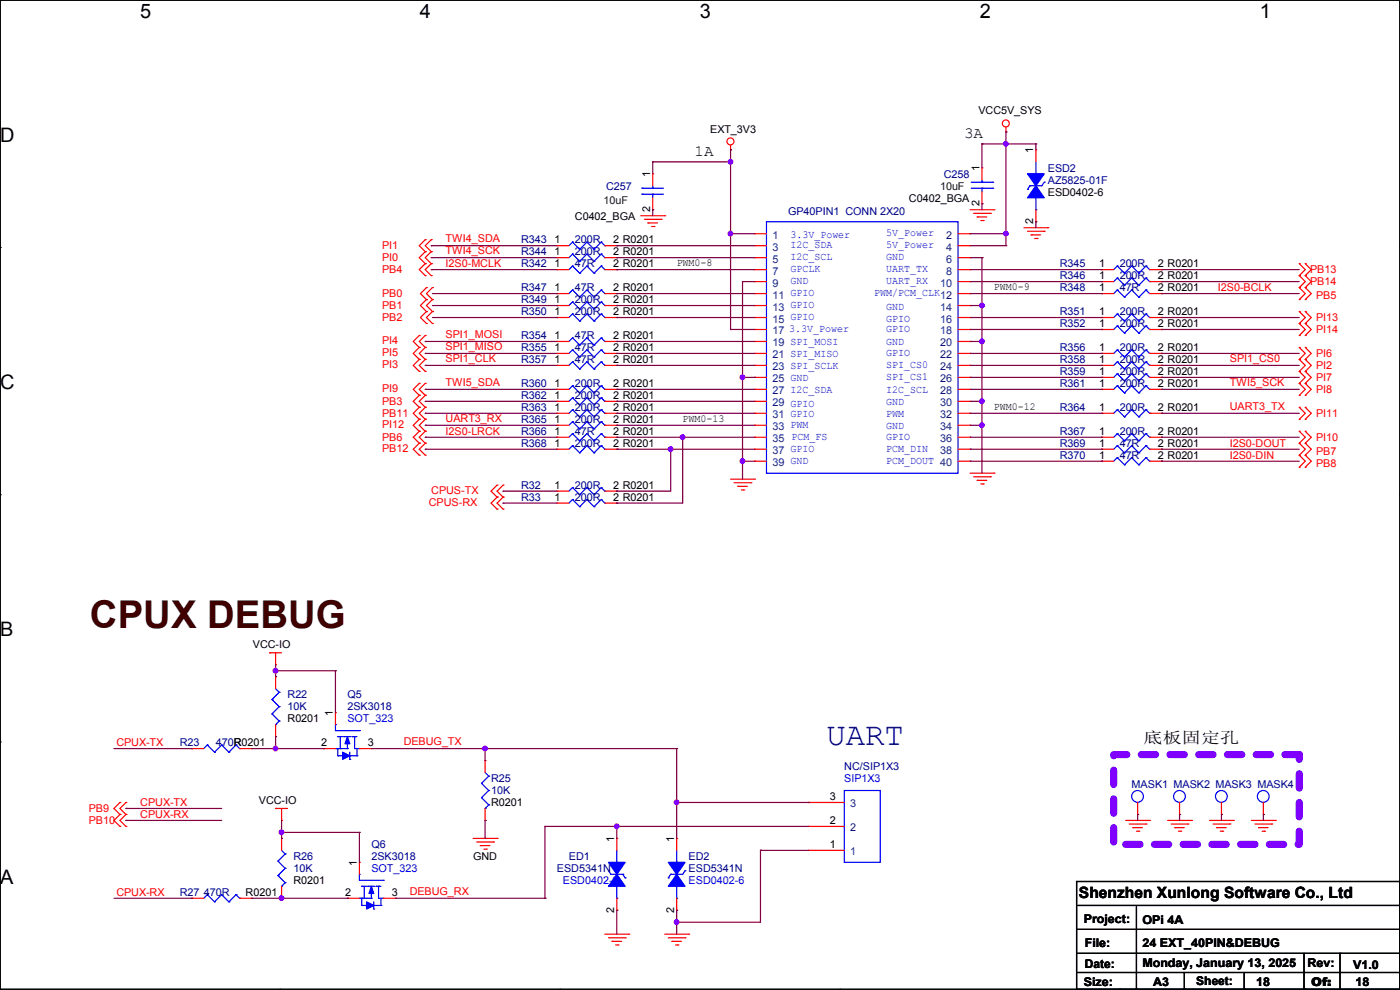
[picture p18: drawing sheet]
<svg xmlns="http://www.w3.org/2000/svg" width="297mm" height="210mm" viewBox="0 0 297 210" stroke-linecap="round" stroke-linejoin="round" font-family="sans-serif">
<defs><g id="words">
<text font-size="8.1" fill="#400000" x="19.1" y="133.3">CPUX DEBUG</text>
<text font-size="6.9" fill="#000080" x="175.3" y="157.9">UART</text>
<g font-size="4.2">
<text x="29.7" y="3.9">5</text>
<text x="89.1" y="3.9">4</text>
<text x="148.5" y="3.9">3</text>
<text x="207.9" y="3.9">2</text>
<text x="267.3" y="3.9">1</text>
<text x="0" y="30.1">D</text>
<text x="0" y="82.5">C</text>
<text x="0" y="135">B</text>
<text x="0" y="187.4">A</text>
<text x="297" y="187.4">A</text>
</g>
<g font-size="3.3">
<text x="204.5" y="29.3">3A</text>
<text x="147.4" y="33.1">1A</text>
<text x="242.6" y="157.6">底板固定孔</text>
<text x="228.9" y="190.6">Shenzhen Xunlong Software Co., Ltd</text>
</g>
<g font-size="2.5">
<text x="229.9" y="195.7">Project:</text>
<text x="242.4" y="196">OPi 4A</text>
<text x="230.2" y="200.8">File:</text>
<text x="242.4" y="200.8">24 EXT_40PIN&amp;DEBUG</text>
<text x="229.9" y="209.2">Size:</text>
<text x="230.2" y="205.4">Date:</text>
<text x="242.4" y="205.1">Monday, January 13, 2025</text>
<text x="244.6" y="209.2">A3</text>
<text x="253.8" y="208.9">Sheet:</text>
<text x="266.5" y="209.2">18</text>
<text x="277.4" y="205.1">Rev:</text>
<text x="278.2" y="209.1">Of:</text>
<text x="287.1" y="205.6">V1.0</text>
<text x="287.6" y="209.2">18</text>
</g>
<g font-size="2.3">
<text x="150.7" y="28.3">EXT_3V3</text>
<text x="207.6" y="24.2">VCC5V_SYS</text>
<text x="219.2" y="32.6" transform="rotate(-90 219.2 32.6)">1</text>
<text x="137.9" y="37.6" transform="rotate(-90 137.9 37.6)">1</text>
<text x="207.8" y="36.4" transform="rotate(-90 207.8 36.4)">1</text>
<text x="222.3" y="41.5">ESD0402-6</text>
<text x="122" y="46.6">C0402_BGA</text>
<text x="137.9" y="45" transform="rotate(-90 137.9 45)">2</text>
<text x="192.8" y="42.8">C0402_BGA</text>
<text x="207.8" y="43.7" transform="rotate(-90 207.8 43.7)">2</text>
<text x="219.2" y="47.5" transform="rotate(-90 219.2 47.5)">2</text>
<text x="117.6" y="51.6">1</text>
<text x="130.1" y="51.6">2 R0201</text>
<text x="117.6" y="54.1">1</text>
<text x="117.6" y="56.6">1</text>
<text x="130.1" y="54.1">2 R0201</text>
<text x="130.1" y="56.6">2 R0201</text>
<text x="143.6" y="56.5">PWM0-8</text>
<text x="233.2" y="59.2">1</text>
<text x="233.2" y="56.6">1</text>
<text x="245.7" y="59.2">2 R0201</text>
<text x="245.7" y="56.6">2 R0201</text>
<text x="117.6" y="61.7">1</text>
<text x="117.6" y="64.3">1</text>
<text x="130.1" y="61.7">2 R0201</text>
<text x="130.1" y="64.3">2 R0201</text>
<text x="210.9" y="61.6">PWM0-9</text>
<text x="233.2" y="61.7">1</text>
<text x="245.7" y="61.7">2 R0201</text>
<text x="117.6" y="71.9">1</text>
<text x="117.6" y="66.8">1</text>
<text x="130.1" y="71.9">2 R0201</text>
<text x="130.1" y="66.8">2 R0201</text>
<text x="233.2" y="69.3">1</text>
<text x="233.2" y="66.8">1</text>
<text x="245.7" y="69.3">2 R0201</text>
<text x="245.7" y="66.8">2 R0201</text>
<text x="117.6" y="74.4">1</text>
<text x="117.6" y="77">1</text>
<text x="130.1" y="74.4">2 R0201</text>
<text x="130.1" y="77">2 R0201</text>
<text x="233.2" y="77">1</text>
<text x="233.2" y="74.4">1</text>
<text x="245.7" y="77">2 R0201</text>
<text x="245.7" y="74.4">2 R0201</text>
<text x="117.6" y="82">1</text>
<text x="130.1" y="82">2 R0201</text>
<text x="233.2" y="79.5">1</text>
<text x="233.2" y="82">1</text>
<text x="245.7" y="79.5">2 R0201</text>
<text x="245.7" y="82">2 R0201</text>
<text x="117.6" y="84.6">1</text>
<text x="117.6" y="87.1">1</text>
<text x="117.6" y="89.7">1</text>
<text x="130.1" y="84.6">2 R0201</text>
<text x="130.1" y="87.1">2 R0201</text>
<text x="130.1" y="89.7">2 R0201</text>
<text x="144.8" y="89.5">PWM0-13</text>
<text x="210.9" y="87">PWM0-12</text>
<text x="233.2" y="87.1">1</text>
<text x="245.7" y="87.1">2 R0201</text>
<text x="117.6" y="94.7">1</text>
<text x="117.6" y="92.2">1</text>
<text x="130.1" y="94.7">2 R0201</text>
<text x="130.1" y="92.2">2 R0201</text>
<text x="233.2" y="94.7">1</text>
<text x="233.2" y="92.2">1</text>
<text x="245.7" y="94.7">2 R0201</text>
<text x="245.7" y="92.2">2 R0201</text>
<text x="233.2" y="97.3">1</text>
<text x="245.7" y="97.3">2 R0201</text>
<text x="117.6" y="103.6">1</text>
<text x="117.6" y="106.2">1</text>
<text x="130.1" y="103.6">2 R0201</text>
<text x="130.1" y="106.2">2 R0201</text>
<text x="53.6" y="137.5">VCC-IO</text>
<text x="61" y="153.2">R0201</text>
<text x="70.6" y="151.9" transform="rotate(-90 70.6 151.9)">1</text>
<text x="68.1" y="158.2">2</text>
<text x="78" y="158.2">3</text>
<text x="54.9" y="170.5">VCC-IO</text>
<text x="104.2" y="171">R0201</text>
<text x="176.1" y="169.7">3</text>
<text x="130.3" y="178.6" transform="rotate(-90 130.3 178.6)">1</text>
<text x="143" y="178.6" transform="rotate(-90 143 178.6)">1</text>
<text x="176.1" y="179.8">1</text>
<text x="176.1" y="174.8">2</text>
<text x="75.7" y="183.7" transform="rotate(-90 75.7 183.7)">1</text>
<text x="100.4" y="182.5">GND</text>
<text x="52.1" y="190.1">R0201</text>
<text x="62.3" y="187.5">R0201</text>
<text x="73.2" y="190">2</text>
<text x="83.1" y="190">3</text>
<text x="130.3" y="193.6" transform="rotate(-90 130.3 193.6)">2</text>
<text x="143" y="193.6" transform="rotate(-90 143 193.6)">2</text>
</g>
<g font-size="2.3" fill="#000080">
<text x="128.6" y="40.2">C257</text>
<text x="200.2" y="37.7">C258</text>
<text x="222.3" y="36.4">ESD2</text>
<text x="222.3" y="38.9">AZ5825-01F</text>
<text x="167.2" y="45.6">GP40PIN1 CONN 2X20</text>
<text x="110.5" y="51.6">R343</text>
<text x="122" y="51.6">200R</text>
<text x="110.5" y="54.2">R344</text>
<text x="110.5" y="56.7">R342</text>
<text x="122" y="54.2">200R</text>
<text x="122" y="56.7">47R</text>
<text x="224.8" y="59.3">R346</text>
<text x="224.8" y="56.7">R345</text>
<text x="237.5" y="59.3">200R</text>
<text x="237.5" y="56.7">200R</text>
<text x="110.5" y="61.8">R347</text>
<text x="110.5" y="64.3">R349</text>
<text x="122" y="61.8">47R</text>
<text x="122" y="64.3">200R</text>
<text x="224.8" y="61.8">R348</text>
<text x="237.5" y="61.8">47R</text>
<text x="110.5" y="72">R354</text>
<text x="110.5" y="66.9">R350</text>
<text x="122" y="72">47R</text>
<text x="122" y="66.9">200R</text>
<text x="224.8" y="69.4">R352</text>
<text x="224.8" y="66.9">R351</text>
<text x="237.5" y="69.4">200R</text>
<text x="237.5" y="66.9">200R</text>
<text x="110.5" y="74.5">R355</text>
<text x="110.5" y="77">R357</text>
<text x="122" y="74.5">47R</text>
<text x="122" y="77">47R</text>
<text x="224.8" y="77">R358</text>
<text x="224.8" y="74.5">R356</text>
<text x="237.5" y="77">200R</text>
<text x="237.5" y="74.5">200R</text>
<text x="110.5" y="82.1">R360</text>
<text x="122" y="82.1">200R</text>
<text x="224.8" y="79.6">R359</text>
<text x="224.8" y="82.1">R361</text>
<text x="237.5" y="79.6">200R</text>
<text x="237.5" y="82.1">200R</text>
<text x="110.5" y="84.7">R362</text>
<text x="110.5" y="87.2">R363</text>
<text x="110.5" y="89.7">R365</text>
<text x="122" y="84.7">200R</text>
<text x="122" y="87.2">200R</text>
<text x="122" y="89.7">200R</text>
<text x="224.8" y="87.2">R364</text>
<text x="237.5" y="87.2">200R</text>
<text x="110.5" y="94.8">R368</text>
<text x="110.5" y="92.3">R366</text>
<text x="122" y="94.8">200R</text>
<text x="122" y="92.3">47R</text>
<text x="224.8" y="94.8">R369</text>
<text x="224.8" y="92.3">R367</text>
<text x="237.5" y="94.8">47R</text>
<text x="237.5" y="92.3">200R</text>
<text x="224.8" y="97.4">R370</text>
<text x="237.5" y="97.4">47R</text>
<text x="110.5" y="103.7">R32</text>
<text x="110.5" y="106.3">R33</text>
<text x="122" y="103.7">200R</text>
<text x="122" y="106.3">200R</text>
<text x="61" y="148.2">R22</text>
<text x="73.7" y="148.2">Q5</text>
<text x="61" y="150.7">10K</text>
<text x="73.7" y="150.7">2SK3018</text>
<text x="38.1" y="158.3">R23</text>
<text x="45.8" y="158.3">470R0201</text>
<text x="104.2" y="165.9">R25</text>
<text x="179.1" y="163.4">NC/SIP1X3</text>
<text x="240.1" y="167.2">MASK1 MASK2 MASK3 MASK4</text>
<text x="104.2" y="168.5">10K</text>
<text x="78.8" y="179.9">Q6</text>
<text x="62.3" y="182.5">R26</text>
<text x="62.3" y="185">10K</text>
<text x="78.8" y="182.5">2SK3018</text>
<text x="118.2" y="185">ESD5341N</text>
<text x="120.7" y="182.5">ED1</text>
<text x="146.1" y="182.5">ED2</text>
<text x="146.1" y="185">ESD5341N</text>
<text x="38.1" y="190.1">R27</text>
<text x="43.2" y="190.1">470R</text>
</g>
<g font-size="2.3" fill="#004000">
<text x="199.4" y="40.2">10uF</text>
<text x="128.1" y="43.3">10uF</text>
</g>
<g font-size="2.3" fill="#f00">
<text x="81.1" y="52.9">PI1</text>
<text x="94.5" y="51.4">TWI4_SDA</text>
<text x="94.5" y="53.9">TWI4_SCK</text>
<text x="81.1" y="58">PB4</text>
<text x="81.1" y="55.5">PI0</text>
<text x="94.5" y="56.7">I2S0-MCLK</text>
<text x="277.9" y="58">PB13</text>
<text x="81.1" y="63.1">PB0</text>
<text x="81.1" y="65.6">PB1</text>
<text x="258.4" y="61.8">I2S0-BCLK</text>
<text x="277.9" y="60.5">PB14</text>
<text x="279.2" y="63.3">PB5</text>
<text x="81.1" y="68.2">PB2</text>
<text x="94.5" y="71.7">SPI1_MOSI</text>
<text x="279.2" y="68.2">PI13</text>
<text x="279.2" y="70.7">PI14</text>
<text x="81.1" y="73">PI4</text>
<text x="81.1" y="75.5">PI5</text>
<text x="94.5" y="74.3">SPI1_MISO</text>
<text x="94.5" y="76.8">SPI1_CLK</text>
<text x="260.9" y="76.8">SPI1_CS0</text>
<text x="279.2" y="75.8">PI6</text>
<text x="81.1" y="78.1">PI3</text>
<text x="81.1" y="83.1">PI9</text>
<text x="94.5" y="81.9">TWI5_SDA</text>
<text x="260.9" y="81.9">TWI5_SCK</text>
<text x="279.2" y="80.9">PI7</text>
<text x="279.2" y="83.4">PI8</text>
<text x="279.2" y="78.3">PI2</text>
<text x="81.1" y="88.5">PB11</text>
<text x="81.1" y="85.9">PB3</text>
<text x="94.5" y="89.5">UART3_RX</text>
<text x="260.9" y="87">UART3_TX</text>
<text x="279.2" y="88.5">PI11</text>
<text x="81.1" y="95.8">PB12</text>
<text x="81.1" y="90.8">PI12</text>
<text x="81.1" y="93.6">PB6</text>
<text x="94.5" y="92.2">I2S0-LRCK</text>
<text x="260.9" y="94.8">I2S0-DOUT</text>
<text x="279.2" y="93.6">PI10</text>
<text x="260.9" y="97.3">I2S0-DIN</text>
<text x="279.2" y="96.6">PB7</text>
<text x="279.2" y="99.1">PB8</text>
<text x="91" y="107.3">CPUS-RX</text>
<text x="91.5" y="104.7">CPUS-TX</text>
<text x="24.7" y="158.3">CPUX-TX</text>
<text x="85.6" y="158.1">DEBUG_TX</text>
<text x="18.8" y="172.3">PB9</text>
<text x="29.8" y="173.5">CPUX-RX</text>
<text x="29.8" y="171">CPUX-TX</text>
<text x="18.8" y="174.8">PB10</text>
<text x="24.7" y="190">CPUX-RX</text>
<text x="86.9" y="189.8">DEBUG_RX</text>
</g>
<g font-size="2.3" fill="#004080">
<text x="163.9" y="50.6">1</text>
<text x="163.9" y="53.2">3</text>
<text x="200.7" y="50.6">2</text>
<text x="200.7" y="53.2">4</text>
<text x="163.9" y="55.7">5</text>
<text x="163.9" y="58.3">7</text>
<text x="200.7" y="55.7">6</text>
<text x="200.7" y="58.3">8</text>
<text x="163.9" y="60.8">9</text>
<text x="163.9" y="63.3">11 GPIO</text>
<text x="163.9" y="65.9">13 GPIO</text>
<text x="199.4" y="60.8">10</text>
<text x="199.4" y="65.9">14</text>
<text x="163.9" y="68.4">15 GPIO</text>
<text x="163.9" y="71">17</text>
<text x="199.4" y="68.4">16</text>
<text x="199.4" y="71">18</text>
<text x="163.9" y="73.5">19 SPI_MOSI</text>
<text x="163.9" y="76">21 SPI_MISO</text>
<text x="199.4" y="73.5">20</text>
<text x="199.4" y="76">22</text>
<text x="163.9" y="78.6">23 SPI_SCLK</text>
<text x="163.9" y="81.1">25 GND</text>
<text x="163.9" y="83.7">27 I2C_SDA</text>
<text x="199.4" y="78.6">24</text>
<text x="199.4" y="81.1">26</text>
<text x="199.4" y="83.7">28</text>
<text x="163.9" y="86.2">29 GPIO</text>
<text x="163.9" y="88.7">31 GPIO</text>
<text x="199.4" y="86.2">30</text>
<text x="199.4" y="88.7">32</text>
<text x="163.9" y="91.3">33 PWM</text>
<text x="163.9" y="93.8">35 PCM_FS</text>
<text x="199.4" y="91.3">34</text>
<text x="199.4" y="93.8">36</text>
<text x="163.9" y="96.4">37 GPIO</text>
<text x="163.9" y="98.9">39 GND</text>
<text x="199.4" y="96.4">38</text>
<text x="180.4" y="171.3">3</text>
<text x="180.4" y="176.4">2</text>
<text x="180.4" y="181.4">1</text>
</g>
<g font-size="2.3" fill="#00f">
<text x="167.7" y="50.4">3.3V_Power</text>
<text x="167.7" y="52.7">I2C_SDA</text>
<text x="188" y="50.2">5V_Power</text>
<text x="188" y="52.7">5V_Power</text>
<text x="167.7" y="55.2">I2C_SCL</text>
<text x="167.7" y="57.8">GPCLK</text>
<text x="188" y="57.8">UART_TX</text>
<text x="188" y="55.2">GND</text>
<text x="167.7" y="60.3">GND</text>
<text x="185.5" y="62.9">PWM/PCM_CLK12</text>
<text x="188" y="60.3">UART_RX</text>
<text x="188" y="65.7">GND</text>
<text x="167.4" y="70.5">3.3V_Power</text>
<text x="188" y="68.2">GPIO</text>
<text x="188" y="70.5">GPIO</text>
<text x="188" y="73.3">GND</text>
<text x="188" y="75.6">GPIO</text>
<text x="188" y="78.1">SPI_CS0</text>
<text x="188" y="80.6">SPI_CS1</text>
<text x="188" y="83.4">I2C_SCL</text>
<text x="188" y="88.5">PWM</text>
<text x="188" y="86">GND</text>
<text x="188" y="95.9">PCM_DIN</text>
<text x="188" y="91.1">GND</text>
<text x="188" y="93.3">GPIO</text>
<text x="188" y="98.4">PCM_DOUT 40</text>
<text x="73.7" y="153.2">SOT_323</text>
<text x="179.1" y="165.9">SIP1X3</text>
<text x="78.8" y="185">SOT_323</text>
<text x="119.4" y="187.5">ESD0402-6</text>
<text x="146.1" y="187.5">ESD0402-6</text>
</g>
</g></defs>
<g fill="none" stroke="#000" stroke-width=".25">
<path d="M0 0h297v209.8h-297zM59.4 0h.1M118.8 0h.1M178.2 0h.1M237.6 0h.1M0 52.5h.1M297 52.5h.1M0 104.9h.1M297 104.9h.1M0 157.4h.1M297 157.4h.1M228.4 187h68.6v22.8h-68.6z"/>
<path d="M228.4 197.1h68.6M228.6 192.1h68.4M241.1 192.3v17.5M297 192.1h.1M297 197.1h.1M59.4 209.8h.1M118.8 209.8h.1M178.2 209.8h.1M228.4 202.2h68.6M228.4 206.3h68.6M237.6 209.8h.1M241.1 209.8h.1"/>
<path d="M251.2 209.8h.1M251.2 206.3v3.5M263.9 209.8h.1M263.9 206.3v3.5M276.6 209.8h.1M276.6 202.2v7.6M284.3 202.2h.1M284.3 202.2v7.6M297 202.2h.1M297 206.3h.1"/>
</g>
<path d="M0 104.9h.1" fill="none" stroke="#000" stroke-width=".21"/>
<path d="M236.3 160.1h39.3v19h-39.3z" fill="none" stroke="#8000ff" stroke-width="1.5" stroke-dasharray="3 3"/>
<g fill="none" stroke="#f00" stroke-width=".25">
<path d="M155 31.8h.1M155 30.8v1M213.4 28h.1M213.4 27v1M90.2 55.9h.1M90.2 58.5h.1M90.2 53.4h.1M90.2 50.8h.1M90.2 55.9l-1.3 1.3 1.3 1.3M90.2 53.4l-1.3 1.3 1.3 1.2M90.2 50.8l-1.3 1.3 1.3 1.3M91.5 55.9h.1"/>
<path d="M91.5 58.5h.1M91.5 53.4h.1M91.5 50.8h.1M91.5 55.9l-1.3 1.3 1.3 1.3M91.5 53.4l-1.3 1.3 1.3 1.2M91.5 50.8l-1.3 1.3 1.3 1.3M135.9 45.8h5.1M136.7 46.5h3.6M137.5 47.3h.1M137.5 47.3h2M138.2 48h.5M138.7 48h.1"/>
<path d="M140.3 46.5h.1M141 45.8h.1M205.8 44.5h5.1M206.5 45.3h3.6M207.3 46h.1M207.3 46h2M208.1 46.8h.5M208.6 46.8h.1M210.1 45.3h.1M210.9 44.5h.1M217.2 48.3h5.1M218 49.1h3.5"/>
<path d="M218.7 49.8h.1M218.7 49.8h2.1M219.5 50.6h.5M220 50.6h.1M221.5 49.1h.1M222.3 48.3h.1M275.6 55.9h.1M275.6 58.5h.1M275.6 55.9l1.3 1.3-1.3 1.3M275.6 58.5l1.3 1.2-1.3 1.3M276.9 55.9h.1M276.9 58.5h.1"/>
<path d="M276.9 55.9l1.3 1.3-1.3 1.3M276.9 58.5l1.3 1.2-1.3 1.3M88.9 76.2h.1M88.9 78.8h.1M88.9 71.2h.1M88.9 73.7h.1M88.9 76.2l-1.2 1.3 1.2 1.3M88.9 71.2l-1.2 1.2 1.2 1.3M88.9 73.7l-1.2 1.3 1.2 1.2M90.2 76.2h.1M90.2 78.8h.1M90.2 71.2h.1"/>
<path d="M90.2 73.7h.1M90.2 76.2l-1.3 1.3 1.3 1.3M90.2 71.2l-1.3 1.2 1.3 1.3M90.2 73.7l-1.3 1.3 1.3 1.2M90.5 61h.1M90.5 63.5h.1M90.5 66.1h.1M90.5 68.6h.1M90.5 61l-1.3 1.3 1.3 1.2M90.5 63.5l-1.3 1.3 1.3 1.3M90.5 66.1l-1.3 1.3 1.3 1.2M91.7 61h.1"/>
<path d="M91.7 63.5h.1M91.7 66.1h.1M91.7 68.6h.1M91.7 61l-1.2 1.3 1.2 1.2M91.7 63.5l-1.2 1.3 1.2 1.3M91.7 66.1l-1.2 1.3 1.2 1.2M118.2 75h.1M118.2 75h2.5M128.3 75h2.6M130.9 75h.1M275.6 61h.1M275.6 63.5h.1"/>
<path d="M275.6 78.8h.1M275.6 66.1h.1M275.6 68.6h.1M275.6 71.2h.1M275.6 76.2h.1M275.6 73.7h.1M275.6 61l1.3 1.3-1.3 1.2M275.6 78.8l1.3 1.3-1.3 1.2M275.6 66.1l1.3 1.3-1.3 1.2M275.6 68.6l1.3 1.3-1.3 1.3M275.6 76.2l1.3 1.3-1.3 1.3M275.6 73.7l1.3 1.3-1.3 1.2"/>
<path d="M276.9 61h.1M276.9 63.5h.1M276.9 78.8h.1M276.9 66.1h.1M276.9 68.6h.1M276.9 71.2h.1M276.9 76.2h.1M276.9 73.7h.1M276.9 61l1.3 1.3-1.3 1.2M276.9 78.8l1.3 1.3-1.3 1.2M276.9 66.1l1.3 1.3-1.3 1.2M276.9 68.6l1.3 1.3-1.3 1.3"/>
<path d="M276.9 76.2l1.3 1.3-1.3 1.3M276.9 73.7l1.3 1.3-1.3 1.2M88.9 86.4h.1M88.9 88.9h.1M88.9 94h.1M88.9 96.6h.1M88.9 83.9h.1M88.9 81.3h.1M88.9 91.5h.1M88.9 86.4l-1.2 1.3 1.2 1.2M88.9 94l-1.2 1.3 1.2 1.3M88.9 83.9l-1.2 1.2 1.2 1.3"/>
<path d="M88.9 81.3l-1.2 1.3 1.2 1.3M88.9 88.9l-1.2 1.3 1.2 1.3M88.9 91.5l-1.2 1.3 1.2 1.2M90.2 86.4h.1M90.2 88.9h.1M90.2 94h.1M90.2 96.6h.1M90.2 83.9h.1M90.2 81.3h.1M90.2 91.5h.1M90.2 86.4l-1.3 1.3 1.3 1.2M90.2 94l-1.3 1.3 1.3 1.3"/>
<path d="M90.2 83.9l-1.3 1.2 1.3 1.3M90.2 81.3l-1.3 1.3 1.3 1.3M90.2 88.9l-1.3 1.3 1.3 1.3M90.2 91.5l-1.3 1.3 1.3 1.2M275.6 94h.1M275.6 96.6h.1M275.6 99.1h.1M275.6 81.3h.1M275.6 83.9h.1M275.6 91.5h.1M275.6 86.4h.1M275.6 88.9h.1"/>
<path d="M275.6 94l1.3 1.3-1.3 1.3M275.6 96.6l1.3 1.2-1.3 1.3M275.6 81.3l1.3 1.3-1.3 1.3M275.6 91.5l1.3 1.3-1.3 1.2M275.6 86.4l1.3 1.3-1.3 1.2M276.9 94h.1M276.9 96.6h.1M276.9 99.1h.1M276.9 81.3h.1M276.9 83.9h.1M276.9 91.5h.1M276.9 86.4h.1"/>
<path d="M276.9 88.9h.1M276.9 94l1.3 1.3-1.3 1.3M276.9 96.6l1.3 1.2-1.3 1.3M276.9 81.3l1.3 1.3-1.3 1.3M276.9 91.5l1.3 1.3-1.3 1.2M276.9 86.4l1.3 1.3-1.3 1.2M105.5 102.9h.1M105.5 105.5h.1M105.5 108h.1M105.5 102.9l-1.3 1.3 1.3 1.3M105.5 105.5l-1.3 1.2 1.3 1.3M106.7 102.9h.1"/>
<path d="M106.7 105.5h.1M106.7 108h.1M106.7 102.9l-1.2 1.3 1.2 1.3M106.7 105.5l-1.2 1.2 1.2 1.3M118.2 104.2h.1M118.2 104.2h2.5M128.3 104.2h2.6M130.9 104.2h.1M155 101.6h5.1M155.7 102.4h3.6M156.5 103.2h.1M156.5 103.2h2"/>
<path d="M157.3 103.9h.5M157.8 103.9h.1M159.3 102.4h.1M160.1 101.6h.1M205.8 100.4h5.1M206.5 101.1h3.6M207.3 101.9h.1M207.3 101.9h2M208.1 102.7h.5M208.6 102.7h.1M210.1 101.1h.1M210.9 100.4h.1"/>
<path d="M57.2 138.5h.1M57.2 138.5h2.5M58.5 138.5v2.5M58.5 141h.1M25.4 170.2h.1M25.4 172.8h.1M25.4 175.3h.1M25.4 170.2l-1.2 1.3 1.2 1.3M25.4 172.8l-1.2 1.2 1.2 1.3M26.7 170.2h.1M26.7 172.8h.1M26.7 175.3h.1"/>
<path d="M26.7 170.2l-1.3 1.3 1.3 1.3M26.7 172.8l-1.3 1.2 1.3 1.3M58.5 171.5h.1M58.5 171.5h2.5M59.7 174h.1M59.7 171.5v2.5M100.4 177.8h5.1M101.1 178.6h3.6M101.9 179.4h.1M101.9 179.4h2M104.7 178.6h.1M105.5 177.8h.1"/>
<path d="M238.8 174h5.1M239.6 174.8h3.5M240.3 175.6h.1M240.3 175.6h2.1M241.1 176.3h.5M241.6 176.3h.1M243.1 174.8h.1M243.9 174h.1M247.7 174h5.1M248.5 174.8h3.5M249.2 175.6h.1M249.2 175.6h2"/>
<path d="M250 176.3h.5M250.5 176.3h.1M252 174.8h.1M252.8 174h.1M256.6 174h5.1M257.3 174.8h3.6M258.1 175.6h.1M258.1 175.6h2M258.9 176.3h.5M259.4 176.3h.1M260.9 174.8h.1M261.7 174h.1"/>
<path d="M265.5 174h5.1M266.2 174.8h3.6M267 175.6h.1M267 175.6h2M267.8 176.3h.5M268.3 176.3h.1M269.8 174.8h.1M270.6 174h.1M102.7 180.1h.5M103.2 180.1h.1M128.3 198.2h5.1M129.1 198.9h3.5"/>
<path d="M129.8 199.7h.1M129.8 199.7h2.1M132.6 198.9h.1M133.4 198.2h.1M141 198.2h5.1M141.8 198.9h3.5M142.5 199.7h.1M142.5 199.7h2.1M145.3 198.9h.1M146.1 198.2h.1M130.6 200.4h.5M131.1 200.4h.1"/>
<path d="M143.3 200.4h.5M143.8 200.4h.1"/>
<circle cx="155" cy="30" r=".74"/>
<circle cx="213.4" cy="26.2" r=".74"/>
</g>
<g fill="none" stroke="#00f" stroke-width=".25">
<path d="M121.5 74.2h.1M121.5 74.2l-.8 .8M121.5 74.2l1.5 1.5M123 75.7h.1M124.5 74.2h.1M124.5 74.2l-1.5 1.5M124.5 74.2l1.5 1.5M126 75.7h.1M127.6 74.2h.1M127.6 74.2l-1.6 1.5M127.6 74.2l.7 .8M128.3 75h.1"/>
<path d="M121.5 103.4h.1M121.5 103.4l-.8 .8M121.5 103.4l1.5 1.5M123 104.9h.1M124.5 103.4h.1M124.5 103.4l-1.5 1.5M124.5 103.4l1.5 1.5M126 104.9h.1M127.6 103.4h.1M127.6 103.4l-1.6 1.5M127.6 103.4l.7 .8M128.3 104.2h.1"/>
<path d="M76.8 188h.1M76.8 188h1M77.3 190.5h.1M77.3 188v2.5M78 188h.1M78 188h1.5M78.8 190.5h.1M78.8 188v2.5M79.8 188h.1M79.8 188h1M80.3 188h.1M80.3 188v2.5"/>
</g>
<path d="M78.8 188l.5 1.5h-1z" fill="#00f"/>
<path d="M76.2 190.5h.1M76.2 190.5h2.6M78.8 188l.5 1.5h-1z" fill="none" stroke="#00f" stroke-width=".25"/>
<path d="M77.8 191.3l1.5 .8-1.5 .7z" fill="#00f"/>
<g fill="none" stroke="#00f" stroke-width=".25">
<path d="M136.2 39.9h.1M136.2 39.9h4.6M138.5 39.9h.1M138.5 39.4v.5M136.2 41.2h.1M136.2 41.2h4.6M138.5 41.2h.1M138.5 41.2v.8M162.6 47h40.6v53.4h-40.6zM237 59h.1M237 59l-.7 .7M237 59l1.5 1.5"/>
<path d="M240.1 59h.1M240.1 59l-1.6 1.5M240.1 59l1.5 1.5M243.1 59h.1M243.1 59l-1.5 1.5M243.1 59l.8 .7M243.9 59.7h.1M121.5 61.5h.1M121.5 71.7h.1M121.5 61.5l-.8 .8M121.5 61.5l1.5 1.5M121.5 71.7l-.8 .7"/>
<path d="M121.5 71.7l1.5 1.5M123 63h.1M123 73.2h.1M124.5 61.5h.1M124.5 71.7h.1M124.5 61.5l-1.5 1.5M124.5 61.5l1.5 1.5M124.5 71.7l-1.5 1.5M124.5 71.7l1.5 1.5M126 63h.1M126 73.2h.1M127.6 61.5h.1"/>
<path d="M127.6 71.7h.1M127.6 61.5l-1.6 1.5M127.6 61.5l.7 .8M127.6 71.7l-1.6 1.5M127.6 71.7l.7 .7M128.3 62.3h.1M128.3 72.4h.1M237 69.1h.1M237 69.1l-.7 .8M237 69.1l1.5 1.6M238.5 70.7h.1M238.5 60.5h.1"/>
<path d="M240.1 69.1h.1M240.1 69.1l-1.6 1.6M240.1 69.1l1.5 1.6M241.6 70.7h.1M241.6 60.5h.1M243.1 69.1h.1M243.1 69.1l-1.5 1.6M243.1 69.1l.8 .8M243.9 69.9h.1M121.5 94.5h.1M121.5 94.5l-.8 .8M121.5 94.5l1.5 1.6"/>
<path d="M123 96.1h.1M124.5 94.5h.1M124.5 94.5l-1.5 1.6M124.5 94.5l1.5 1.6M126 96.1h.1M127.6 94.5h.1M127.6 94.5l-1.6 1.6M127.6 94.5l.7 .8M128.3 95.3h.1M44 189.8h.1M44 189.8l-.8 .7M44 189.8l1.5 1.5"/>
<path d="M45.5 191.3h.1M47 189.8h.1M47 189.8l-1.5 1.5M47 189.8l1.6 1.5M48.6 191.3h.1M50.1 189.8h.1M50.1 189.8l-1.5 1.5M50.1 189.8l.7 .7M50.8 190.5h.1M76.2 185.5h.1M76.2 185.5v1.2h5.1M76.8 192.1h.1"/>
<path d="M76.8 190.5h.1M76.8 192.1h1M76.8 190.5v1.6M77.8 191.3l1.5 .8-1.5 .7zM79.3 192.1h.1M79.3 192.8h.1M79.3 192.1h1.5M79.3 191.3v1.5M80.3 190.5h1M80.8 192.1h.1M80.8 190.5v1.6M81.3 186.7h.1"/>
<path d="M81.3 190.5h.1M129.6 185.5h2.5M130.9 182.9h.1M130.9 190.5h.1M130.9 180.4v2.5M130.9 188v2.5M132.1 185.5h.1"/>
<circle cx="241.3" cy="168.9" r="1.25"/>
</g>
<g fill="none" stroke="#f00" stroke-width=".25">
<path d="M138.5 36.9h.1M138.5 36.9v2.5M138.5 44.5h.1M138.5 42v2.5M160.1 49.6h.1M160.1 52.1h.1M160.1 54.7h.1M160.1 57.2h.1M160.1 59.7h.1M160.1 59.7h2.5M160.1 49.6h2.5M160.1 52.1h2.5"/>
<path d="M160.1 54.7h2.5M160.1 57.2h2.5M203.2 59.7h2.6M203.2 49.6h2.6M203.2 52.1h2.6M203.2 54.7h2.6M203.2 57.2h2.6M205.8 49.6h.1M205.8 52.1h.1M205.8 54.7h.1M205.8 57.2h.1M205.8 59.7h.1"/>
<path d="M233.7 59.7h.1M233.7 59.7h2.6M243.9 59.7h2.5M246.4 59.7h.1M118.2 62.3h.1M118.2 72.4h.1M118.2 62.3h2.5M118.2 72.4h2.5M128.3 62.3h2.6M128.3 72.4h2.6M130.9 62.3h.1M130.9 72.4h.1"/>
<path d="M160.1 62.3h.1M160.1 64.8h.1M160.1 67.4h.1M160.1 69.9h.1M160.1 72.4h.1M160.1 75h.1M160.1 77.5h.1M160.1 62.3h2.5M160.1 69.9h2.5M160.1 72.4h2.5M160.1 64.8h2.5M160.1 67.4h2.5"/>
<path d="M160.1 75h2.5M160.1 77.5h2.5M203.2 62.3h2.6M203.2 69.9h2.6M203.2 72.4h2.6M203.2 64.8h2.6M203.2 67.4h2.6M203.2 75h2.6M203.2 77.5h2.6M205.8 62.3h.1M205.8 64.8h.1M205.8 67.4h.1"/>
<path d="M205.8 69.9h.1M205.8 72.4h.1M205.8 75h.1M205.8 77.5h.1M233.7 69.9h.1M233.7 69.9h2.6M243.9 69.9h2.5M246.4 69.9h.1M118.2 95.3h.1M118.2 95.3h2.5M128.3 95.3h2.6M130.9 95.3h.1"/>
<path d="M160.1 80.1h.1M160.1 82.6h.1M160.1 85.1h.1M160.1 87.7h.1M160.1 90.2h.1M160.1 92.8h.1M160.1 95.3h.1M160.1 97.8h.1M160.1 95.3h2.5M160.1 80.1h2.5M160.1 82.6h2.5M160.1 85.1h2.5"/>
<path d="M160.1 87.7h2.5M160.1 90.2h2.5M160.1 92.8h2.5M160.1 97.8h2.5M203.2 95.3h2.6M203.2 80.1h2.6M203.2 82.6h2.6M203.2 85.1h2.6M203.2 87.7h2.6M203.2 90.2h2.6M203.2 92.8h2.6M203.2 97.8h2.6"/>
<path d="M205.8 80.1h.1M205.8 82.6h.1M205.8 85.1h.1M205.8 87.7h.1M205.8 90.2h.1M205.8 92.8h.1M205.8 95.3h.1M205.8 97.8h.1M241.3 172.8h.1M241.3 170.2v2.6M40.7 190.5h.1M40.7 190.5h2.5"/>
<path d="M50.8 190.5h2.6M53.4 190.5h.1M73.7 190.5h.1M73.7 190.5h2.5M76.2 182.9h.1M76.2 182.9v2.6M81.3 190.5h2.6M83.9 190.5h.1"/>
</g>
<path d="M129.1 182.9h3.5l-1.7 2.6z" fill-rule="evenodd" fill="#00f"/>
<path d="M129.1 182.9h3.5l-1.7 2.6zM129.1 184.7h.1M129.1 184.7l.5 .8M132.1 185.5l.5 .7M132.6 186.2h.1" fill="none" stroke="#00f" stroke-width=".25"/>
<path d="M130.9 185.5l1.7 2.5h-3.5z" fill-rule="evenodd" fill="#00f"/>
<g fill="none" stroke="#00f" stroke-width=".25">
<path d="M121.5 81.8h.1M121.5 81.8l-.8 .8M121.5 81.8l1.5 1.6M123 83.4h.1M124.5 81.8h.1M124.5 81.8l-1.5 1.6M124.5 81.8l1.5 1.6M126 83.4h.1M127.6 81.8h.1M127.6 81.8l-1.6 1.6M127.6 81.8l.7 .8M128.3 82.6h.1"/>
<path d="M44 158h.1M44 158l-.8 .8M44 158l1.5 1.6M45.5 159.6h.1M47 158h.1M47 158l-1.5 1.6M47 158l1.6 1.6M48.6 159.6h.1M50.1 158h.1M50.1 158l-1.5 1.6M50.1 158l.7 .8M50.8 158.8h.1"/>
<path d="M59 182.7h.1M59 185.7h.1M59 182.7l1.5 1.5M59 185.7l1.5 1.5M59.7 188h.1M59.7 180.4l.8 .7M60.5 181.1h.1M60.5 184.2h.1M60.5 187.2h.1M60.5 181.1l-1.5 1.6M60.5 184.2l-1.5 1.5M60.5 187.2l-.8 .8"/>
<path d="M130.9 185.5l1.7 2.5h-3.5zM142.3 185.5h.1M142.3 185.5h2.5M143.6 182.9h.1M143.6 190.5h.1M143.6 180.4v2.5M143.6 188v2.5"/>
</g>
<g fill="none" stroke="#f00" stroke-width=".25">
<path d="M118.2 82.6h.1M118.2 82.6h2.5M128.3 82.6h2.6M130.9 82.6h.1M40.7 158.8h.1M40.7 158.8h2.5M50.8 158.8h2.6M53.4 158.8h.1M59.7 177.8h.1M59.7 177.8v2.6M130.9 177.8h.1M130.9 177.8v2.6"/>
<path d="M59.7 190.5h.1M59.7 188v2.5M130.9 193.1h.1M130.9 190.5v2.6"/>
</g>
<path d="M141.8 182.9h3.5l-1.7 2.6z" fill-rule="evenodd" fill="#00f"/>
<path d="M141.8 182.9h3.5l-1.7 2.6zM141.8 186.2h.1M142.3 185.5l-.5 .7M145.3 184.7h.1M145.3 184.7l-.5 .8" fill="none" stroke="#00f" stroke-width=".25"/>
<path d="M143.6 185.5l1.7 2.5h-3.5z" fill-rule="evenodd" fill="#00f"/>
<g fill="none" stroke="#00f" stroke-width=".25">
<path d="M121.5 53.9h.1M121.5 53.9l-.8 .8M121.5 53.9l1.5 1.5M123 55.4h.1M124.5 53.9h.1M124.5 53.9l-1.5 1.5M124.5 53.9l1.5 1.5M126 55.4h.1M127.6 53.9h.1M127.6 53.9l-1.6 1.5M127.6 53.9l.7 .8M128.3 54.7h.1"/>
<path d="M237 56.4h.1M237 56.4l-.7 .8M237 56.4l1.5 1.6M238.5 58h.1M240.1 56.4h.1M240.1 56.4l-1.6 1.6M240.1 56.4l1.5 1.6M241.6 58h.1M243.1 56.4h.1M243.1 56.4l-1.5 1.6M243.1 56.4l.8 .8M243.9 57.2h.1"/>
<path d="M121.5 64.1h.1M121.5 76.8h.1M121.5 66.6h.1M121.5 64.1l-.8 .7M121.5 64.1l1.5 1.5M121.5 76.8l-.8 .7M121.5 76.8l1.5 1.5M121.5 66.6l-.8 .8M121.5 66.6l1.5 1.5M123 65.6h.1M123 78.3h.1M123 68.1h.1"/>
<path d="M124.5 64.1h.1M124.5 76.8h.1M124.5 66.6h.1M124.5 64.1l-1.5 1.5M124.5 64.1l1.5 1.5M124.5 76.8l-1.5 1.5M124.5 76.8l1.5 1.5M124.5 66.6l-1.5 1.5M124.5 66.6l1.5 1.5M126 65.6h.1M126 78.3h.1M126 68.1h.1"/>
<path d="M127.6 64.1h.1M127.6 76.8h.1M127.6 66.6h.1M127.6 64.1l-1.6 1.5M127.6 64.1l.7 .7M127.6 76.8l-1.6 1.5M127.6 76.8l.7 .7M127.6 66.6l-1.6 1.5M127.6 66.6l.7 .8M128.3 64.8h.1M128.3 77.5h.1M128.3 67.4h.1"/>
<path d="M237 79.3h.1M237 76.8h.1M237 79.3l-.7 .8M237 79.3l1.5 1.5M237 76.8l-.7 .7M237 76.8l1.5 1.5M238.5 78.3h.1M240.1 79.3h.1M240.1 76.8h.1M240.1 79.3l-1.6 1.5M240.1 79.3l1.5 1.5M240.1 76.8l-1.6 1.5"/>
<path d="M240.1 76.8l1.5 1.5M241.6 78.3h.1M243.1 79.3h.1M243.1 76.8h.1M243.1 79.3l-1.5 1.5M243.1 79.3l.8 .8M243.1 76.8l-1.5 1.5M243.1 76.8l.8 .7M243.9 77.5h.1M121.5 84.4h.1M121.5 92h.1M121.5 86.9h.1"/>
<path d="M121.5 89.5h.1M121.5 84.4l-.8 .7M121.5 84.4l1.5 1.5M121.5 92l-.8 .8M121.5 92l1.5 1.5M121.5 86.9l-.8 .8M121.5 86.9l1.5 1.5M121.5 89.5l-.8 .7M121.5 89.5l1.5 1.5M123 85.9h.1M123 93.5h.1M123 88.4h.1"/>
<path d="M123 91h.1M124.5 84.4h.1M124.5 92h.1M124.5 86.9h.1M124.5 89.5h.1M124.5 84.4l-1.5 1.5M124.5 84.4l1.5 1.5M124.5 92l-1.5 1.5M124.5 92l1.5 1.5M124.5 86.9l-1.5 1.5M124.5 86.9l1.5 1.5M124.5 89.5l-1.5 1.5"/>
<path d="M124.5 89.5l1.5 1.5M126 85.9h.1M126 93.5h.1M126 88.4h.1M126 91h.1M127.6 84.4h.1M127.6 92h.1M127.6 86.9h.1M127.6 89.5h.1M127.6 84.4l-1.6 1.5M127.6 84.4l.7 .7M127.6 92l-1.6 1.5"/>
<path d="M127.6 92l.7 .8M127.6 86.9l-1.6 1.5M127.6 86.9l.7 .8M127.6 89.5l-1.6 1.5M127.6 89.5l.7 .7M128.3 85.1h.1M128.3 92.8h.1M128.3 87.7h.1M128.3 90.2h.1M237 86.9h.1M237 94.5h.1M237 97.1h.1"/>
<path d="M237 86.9l-.7 .8M237 86.9l1.5 1.5M237 94.5l-.7 .8M237 94.5l1.5 1.6M237 97.1l-.7 .7M237 97.1l1.5 1.5M238.5 88.4h.1M238.5 96.1h.1M238.5 80.8h.1M238.5 98.6h.1M240.1 86.9h.1M240.1 94.5h.1"/>
<path d="M240.1 97.1h.1M240.1 86.9l-1.6 1.5M240.1 86.9l1.5 1.5M240.1 94.5l-1.6 1.6M240.1 94.5l1.5 1.6M240.1 97.1l-1.6 1.5M240.1 97.1l1.5 1.5M241.6 88.4h.1M241.6 96.1h.1M241.6 80.8h.1M241.6 98.6h.1M243.1 86.9h.1"/>
<path d="M243.1 94.5h.1M243.1 97.1h.1M243.1 86.9l-1.5 1.5M243.1 86.9l.8 .8M243.1 94.5l-1.5 1.6M243.1 94.5l.8 .8M243.1 97.1l-1.5 1.5M243.1 97.1l.8 .7M243.9 87.7h.1M243.9 95.3h.1M243.9 80.1h.1M243.9 97.8h.1"/>
<path d="M121.5 106h.1M121.5 106l-.8 .7M121.5 106l1.5 1.5M123 107.5h.1M124.5 106h.1M124.5 106l-1.5 1.5M124.5 106l1.5 1.5M126 107.5h.1M127.6 106h.1M127.6 106l-1.6 1.5M127.6 106l.7 .7M128.3 106.7h.1"/>
<path d="M71.7 156.3h.1M71.7 156.3h1M72.2 158.8h.1M72.2 156.3v2.5M72.9 156.3h.1M72.9 156.3h1.6M73.7 158.8h.1M73.7 156.3v2.5M74.7 156.3h.1M74.7 156.3h1M75.2 156.3h.1M75.2 156.3v2.5"/>
<path d="M102.2 166.2h.1M102.2 169.2h.1M102.2 166.2l1.5 1.5M102.2 169.2l1.5 1.5M102.9 171.5h.1M102.9 163.9l.8 .7M103.7 164.6h.1M103.7 167.7h.1M103.7 170.7h.1M103.7 164.6l-1.5 1.6M103.7 167.7l-1.5 1.5M103.7 170.7l-.8 .8"/>
<path d="M143.6 185.5l1.7 2.5h-3.5z"/>
<circle cx="259.1" cy="168.9" r="1.25"/>
<circle cx="268" cy="168.9" r="1.25"/>
</g>
<g fill="none" stroke="#f00" stroke-width=".25">
<path d="M118.2 54.7h.1M118.2 54.7h2.5M128.3 54.7h2.6M130.9 54.7h.1M233.7 57.2h.1M233.7 57.2h2.6M243.9 57.2h2.5M246.4 57.2h.1M118.2 64.8h.1M118.2 77.5h.1M118.2 67.4h.1M118.2 64.8h2.5"/>
<path d="M118.2 77.5h2.5M118.2 67.4h2.5M128.3 64.8h2.6M128.3 77.5h2.6M128.3 67.4h2.6M130.9 64.8h.1M130.9 77.5h.1M130.9 67.4h.1M233.7 77.5h.1M233.7 77.5h2.6M243.9 77.5h2.5M246.4 77.5h.1"/>
<path d="M118.2 85.1h.1M118.2 92.8h.1M118.2 87.7h.1M118.2 90.2h.1M118.2 85.1h2.5M118.2 87.7h2.5M118.2 92.8h2.5M118.2 90.2h2.5M128.3 85.1h2.6M128.3 87.7h2.6M128.3 92.8h2.6M128.3 90.2h2.6"/>
<path d="M130.9 85.1h.1M130.9 92.8h.1M130.9 87.7h.1M130.9 90.2h.1M233.7 87.7h.1M233.7 95.3h.1M233.7 80.1h.1M233.7 97.8h.1M233.7 87.7h2.6M233.7 95.3h2.6M233.7 80.1h2.6M233.7 97.8h2.6"/>
<path d="M243.9 87.7h2.5M243.9 95.3h2.5M243.9 80.1h2.5M243.9 97.8h2.5M246.4 87.7h.1M246.4 95.3h.1M246.4 80.1h.1M246.4 97.8h.1M118.2 106.7h.1M118.2 106.7h2.5M128.3 106.7h2.6M130.9 106.7h.1"/>
<path d="M102.9 161.3h.1M102.9 174h.1M102.9 161.3v2.6M102.9 171.5v2.5M143.6 177.8h.1M143.6 177.8v2.6M259.1 172.8h.1M259.1 170.2v2.6M268 172.8h.1M268 170.2v2.6M143.6 193.1h.1M143.6 190.5v2.6"/>
</g>
<path d="M73.7 156.3l.5 1.5h-1z" fill="#00f"/>
<path d="M71.2 158.8h.1M71.2 158.8h2.5M73.7 156.3l.5 1.5h-1z" fill="none" stroke="#00f" stroke-width=".25"/>
<path d="M72.7 159.6l1.5 .7-1.5 .8z" fill="#00f"/>
<g fill="none" stroke="#00f" stroke-width=".25">
<path d="M206 39.9h4.6M206 38.7h4.6M208.3 38.7h.1M208.3 39.9h.1M208.3 38.1v.6M208.3 39.9v.8M210.6 39.9h.1M210.6 38.7h.1M218.5 39.4h.1M218.5 39.4h2.5M219.8 36.9h.1M219.8 34.3v2.6"/>
<path d="M121.5 51.4h.1M121.5 56.4h.1M121.5 51.4l-.8 .7M121.5 51.4l1.5 1.5M121.5 56.4l-.8 .8M121.5 56.4l1.5 1.6M123 52.9h.1M123 58h.1M124.5 51.4h.1M124.5 56.4h.1M124.5 51.4l-1.5 1.5M124.5 51.4l1.5 1.5"/>
<path d="M124.5 56.4l-1.5 1.6M124.5 56.4l1.5 1.6M126 52.9h.1M126 58h.1M127.6 51.4h.1M127.6 56.4h.1M127.6 51.4l-1.6 1.5M127.6 51.4l.7 .7M127.6 56.4l-1.6 1.6M127.6 56.4l.7 .8M128.3 52.1h.1M128.3 57.2h.1"/>
<path d="M219.8 44.5h.1M219.8 42v2.5M237 74.2h.1M237 61.5h.1M237 74.2l-.7 .8M237 74.2l1.5 1.5M237 61.5l-.7 .8M237 61.5l1.5 1.5M238.5 75.7h.1M238.5 63h.1M240.1 74.2h.1M240.1 61.5h.1"/>
<path d="M240.1 74.2l-1.6 1.5M240.1 74.2l1.5 1.5M240.1 61.5l-1.6 1.5M240.1 61.5l1.5 1.5M241.6 75.7h.1M241.6 63h.1M243.1 74.2h.1M243.1 61.5h.1M243.1 74.2l-1.5 1.5M243.1 74.2l.8 .8M243.1 61.5l-1.5 1.5M243.1 61.5l.8 .8"/>
<path d="M243.9 75h.1M243.9 62.3h.1M237 81.8h.1M237 92h.1M237 81.8l-.7 .8M237 81.8l1.5 1.6M237 92l-.7 .8M237 92l1.5 1.5M238.5 83.4h.1M238.5 93.5h.1M240.1 81.8h.1M240.1 92h.1"/>
<path d="M240.1 81.8l-1.6 1.6M240.1 81.8l1.5 1.6M240.1 92l-1.6 1.5M240.1 92l1.5 1.5M241.6 83.4h.1M241.6 93.5h.1M243.1 81.8h.1M243.1 92h.1M243.1 81.8l-1.5 1.6M243.1 81.8l.8 .8M243.1 92l-1.5 1.5M243.1 92l.8 .8"/>
<path d="M243.9 82.6h.1M243.9 92.8h.1M57.7 148.4h.1M57.7 151.4h.1M57.7 148.4l1.5 1.5M57.7 151.4l1.5 1.6M58.5 153.7h.1M58.5 146.1l.7 .8M59.2 146.9h.1M59.2 149.9h.1M59.2 153h.1M59.2 146.9l-1.5 1.5"/>
<path d="M59.2 149.9l-1.5 1.5M59.2 153l-.7 .7M71.2 153.7h.1M71.2 153.7v1.3h5M71.7 158.8h.1M71.7 158.8v1.5M72.7 159.6l1.5 .7-1.5 .8zM74.2 159.6v1.5M75.2 158.8h1M75.7 158.8v1.5M76.2 155h.1M76.2 158.8h.1"/>
<path d="M71.7 160.3h.1M71.7 160.3h1M74.2 160.3h.1M74.2 161.1h.1M74.2 160.3h1.5M75.7 160.3h.1M179.1 167.7h7.6v15.2h-7.6z"/>
<circle cx="250.2" cy="168.9" r="1.25"/>
</g>
<g fill="none" stroke="#f00" stroke-width=".25">
<path d="M208.3 35.6h.1M208.3 35.6v2.5M118.2 52.1h.1M118.2 57.2h.1M118.2 52.1h2.5M118.2 57.2h2.5M128.3 52.1h2.6M128.3 57.2h2.6M130.9 52.1h.1M130.9 57.2h.1M208.3 43.2h.1M208.3 40.7v2.5"/>
<path d="M233.7 75h.1M233.7 62.3h.1M233.7 75h2.6M233.7 62.3h2.6M243.9 75h2.5M243.9 62.3h2.5M246.4 75h.1M246.4 62.3h.1M233.7 82.6h.1M233.7 92.8h.1M233.7 82.6h2.6M233.7 92.8h2.6"/>
<path d="M243.9 82.6h2.5M243.9 92.8h2.5M246.4 82.6h.1M246.4 92.8h.1M58.5 143.6h.1M58.5 156.3h.1M58.5 143.6v2.5M58.5 153.7v2.6M68.6 158.8h.1M68.6 158.8h2.6M71.2 151.2h.1M71.2 151.2v2.5"/>
<path d="M76.2 158.8h2.6M78.8 158.8h.1M171.5 175.3h.1M171.5 170.2h.1M171.5 175.3h7.6M171.5 170.2h7.6M250.2 172.8h.1M250.2 170.2v2.6M171.5 180.4h.1M171.5 180.4h7.6"/>
</g>
<path d="M218 36.9h3.5l-1.7 2.5z" fill-rule="evenodd" fill="#00f"/>
<path d="M218 36.9h3.5l-1.7 2.5zM218.5 39.4l-.5 .8M221.5 38.7h.1M221.5 38.7l-.5 .7M218 40.2h.1" fill="none" stroke="#00f" stroke-width=".25"/>
<path d="M219.8 39.4l1.7 2.6h-3.5z" fill-rule="evenodd" fill="#00f"/>
<g fill="none" stroke="#00f" stroke-width=".25">
<path d="M219.8 39.4l1.7 2.6h-3.5zM237 66.6h.1M237 66.6l-.7 .8M237 66.6l1.5 1.5M238.5 68.1h.1M240.1 66.6h.1M240.1 66.6l-1.6 1.5M240.1 66.6l1.5 1.5M241.6 68.1h.1M243.1 66.6h.1M243.1 66.6l-1.5 1.5M243.1 66.6l.8 .8"/>
<path d="M243.9 67.4h.1"/>
</g>
<path d="M219.8 31.8h.1M219.8 31.8v2.5M219.8 47h.1M219.8 44.5v2.5M233.7 67.4h.1M233.7 67.4h2.6M243.9 67.4h2.5M246.4 67.4h.1" fill="none" stroke="#f00" stroke-width=".25"/>
<path d="M155 31.8h.1M155 31.8v2.5M208.3 30.5h.1M208.3 30.5h5.1M155 49.6h.1M155 49.6v20.3" fill="none" stroke="#800040" stroke-width=".25"/>
<circle cx="155" cy="49.6" r=".49" fill="#f0f"/>
<circle cx="155" cy="49.6" r=".49" fill="none" stroke="#f0f" stroke-width=".25"/>
<path d="M213.4 30.5h.1M213.4 30.5h6.4M219.8 30.5h.1M219.8 30.5v1.3M91.5 57.2h.1M91.5 57.2h26.7M130.9 52.1h.1M130.9 52.1h29.2" fill="none" stroke="#800040" stroke-width=".25"/>
<circle cx="213.4" cy="30.5" r=".49" fill="#f0f"/>
<circle cx="213.4" cy="30.5" r=".49" fill="none" stroke="#f0f" stroke-width=".25"/>
<g fill="none" stroke="#800040" stroke-width=".25">
<path d="M91.5 52.1h.1M91.5 54.7h.1M91.5 54.7h26.7M91.5 52.1h26.7M130.9 54.7h.1M130.9 57.2h.1M130.9 54.7h29.2M130.9 57.2h29.2M157.5 59.7h.1M157.5 59.7h2.6M157.5 59.7v20.4M246.4 57.2h.1"/>
<path d="M246.4 59.7h.1M246.4 57.2h29.2M246.4 59.7h29.2M90.2 72.4h.1M90.2 75h.1M90.2 77.5h.1M90.2 72.4h28M90.2 75h28M90.2 77.5h28M91.7 62.3h26.5M91.7 64.8h26.5M91.7 67.4h26.5"/>
<path d="M118.2 64.8h.1M118.2 67.4h.1M118.2 62.3h.1M130.9 62.3h.1M130.9 64.8h.1M130.9 67.4h.1M130.9 72.4h.1M130.9 75h.1M130.9 77.5h.1M130.9 62.3h29.2M130.9 64.8h29.2M130.9 67.4h29.2"/>
<path d="M130.9 72.4h29.2M130.9 75h29.2M130.9 77.5h29.2M155 69.9h.1M155 69.9h5.1M246.4 67.4h.1M246.4 69.9h.1M246.4 67.4h29.2M246.4 69.9h29.2M90.2 82.6h.1M90.2 85.1h.1M90.2 87.7h.1"/>
<path d="M90.2 90.2h.1M90.2 92.8h.1M90.2 82.6h28M90.2 85.1h28M90.2 87.7h28M90.2 90.2h28M90.2 92.8h28M130.9 82.6h.1M130.9 85.1h.1M130.9 87.7h.1M130.9 90.2h.1M130.9 92.8h.1"/>
<path d="M130.9 95.3h.1M130.9 82.6h29.2M130.9 85.1h29.2M130.9 87.7h29.2M130.9 90.2h29.2M130.9 92.8h13.9M130.9 95.3h11.4M157.5 80.1h.1M246.4 80.1h.1M246.4 82.6h.1M246.4 87.7h.1M246.4 92.8h.1"/>
<path d="M246.4 95.3h.1M246.4 97.8h.1M246.4 82.6h29.2M246.4 87.7h29.2M246.4 92.8h29.2M246.4 95.3h29.2M246.4 80.1h29.2M246.4 97.8h29.2"/>
</g>
<circle cx="157.5" cy="80" r=".49" fill="#f0f"/>
<circle cx="157.5" cy="80" r=".49" fill="none" stroke="#f0f" stroke-width=".25"/>
<path d="M90.2 95.3h.1M90.2 95.3h28M157.5 97.8h.1M157.5 80.1v21.5" fill="none" stroke="#800040" stroke-width=".25"/>
<circle cx="157.5" cy="97.8" r=".49" fill="#f0f"/>
<circle cx="157.5" cy="97.8" r=".49" fill="none" stroke="#f0f" stroke-width=".25"/>
<path d="M208.3 64.8h.1M208.3 72.4h.1M208.3 64.8v20.3" fill="none" stroke="#800040" stroke-width=".25"/>
<circle cx="208.3" cy="85.1" r=".49" fill="#f0f"/>
<circle cx="208.3" cy="85.1" r=".49" fill="none" stroke="#f0f" stroke-width=".25"/>
<circle cx="208.3" cy="72.4" r=".49" fill="#f0f"/>
<circle cx="208.3" cy="72.4" r=".49" fill="none" stroke="#f0f" stroke-width=".25"/>
<path d="M208.3 85.1h.1M208.3 90.2h.1M208.3 85.1v15.3" fill="none" stroke="#800040" stroke-width=".25"/>
<circle cx="208.3" cy="90.2" r=".49" fill="#f0f"/>
<circle cx="208.3" cy="90.2" r=".49" fill="none" stroke="#f0f" stroke-width=".25"/>
<path d="M208.3 54.7h.1M208.3 54.7v10.1" fill="none" stroke="#800040" stroke-width=".25"/>
<circle cx="208.3" cy="64.8" r=".49" fill="#f0f"/>
<circle cx="208.3" cy="64.8" r=".49" fill="none" stroke="#f0f" stroke-width=".25"/>
<path d="M138.5 34.3h.1M138.5 34.3v2.6M155 34.3h.1M155 34.3v15.3M213.4 30.5h.1M213.4 30.5v21.6M138.5 44.5h.1M138.5 44.5v1.3M155 49.6h.1M155 49.6h5.1M213.4 49.6h.1" fill="none" stroke="#800040" stroke-width=".25"/>
<circle cx="213.4" cy="49.6" r=".49" fill="#f0f"/>
<circle cx="213.4" cy="49.6" r=".49" fill="none" stroke="#f0f" stroke-width=".25"/>
<path d="M138.5 34.3h16.5M155 34.3h.1M208.3 30.5h.1M208.3 30.5v5.1M213.4 28h.1M213.4 28v2.5M208.3 43.2h.1M208.3 43.2v1.3" fill="none" stroke="#800040" stroke-width=".25"/>
<circle cx="155" cy="34.3" r=".49" fill="#f0f"/>
<circle cx="155" cy="34.3" r=".49" fill="none" stroke="#f0f" stroke-width=".25"/>
<path d="M157.5 97.8h.1M157.5 97.8h2.6M58.5 142.3h.1M58.5 141v1.3" fill="none" stroke="#800040" stroke-width=".25"/>
<circle cx="58.4" cy="142.3" r=".49" fill="#f0f"/>
<circle cx="58.4" cy="142.3" r=".49" fill="none" stroke="#f0f" stroke-width=".25"/>
<path d="M58.5 156.3h.1M58.5 156.3v2.5h10.1M68.6 158.8h.1" fill="none" stroke="#800040" stroke-width=".25"/>
<circle cx="58.4" cy="158.8" r=".49" fill="#f0f"/>
<circle cx="58.4" cy="158.8" r=".49" fill="none" stroke="#f0f" stroke-width=".25"/>
<path d="M24.2 158.8h16.5M40.7 158.8h.1M53.4 158.8h5.1M58.5 142.3h.1M58.5 158.8h.1M58.5 142.3h12.7M71.2 142.3h.1M71.2 142.3v8.9M24.2 190.5h16.5M40.7 190.5h.1M53.4 190.5h6.3M59.7 190.5h.1" fill="none" stroke="#800040" stroke-width=".25"/>
<circle cx="59.7" cy="190.5" r=".49" fill="#f0f"/>
<circle cx="59.7" cy="190.5" r=".49" fill="none" stroke="#f0f" stroke-width=".25"/>
<path d="M78.8 158.8h24.1M102.9 158.8h.1M102.9 158.8v2.5M59.7 176.6h.1M59.7 174v2.6M59.7 176.6h16.5M76.2 176.6h.1M76.2 176.6v6.3M102.9 174h.1M102.9 174v3.8M59.7 190.5h14M73.7 190.5h.1" fill="none" stroke="#800040" stroke-width=".25"/>
<circle cx="59.7" cy="176.6" r=".49" fill="#f0f"/>
<circle cx="59.7" cy="176.6" r=".49" fill="none" stroke="#f0f" stroke-width=".25"/>
<g fill="none" stroke="#800040" stroke-width=".25">
<path d="M205.8 59.7h27.9M205.8 57.2h27.9M205.8 54.7h2.5M205.8 52.1h7.6M205.8 49.6h7.6M208.3 54.7h.1M213.4 52.1h.1M213.4 49.6h.1M219.8 47h.1M219.8 47v1.3M233.7 59.7h.1M233.7 57.2h.1"/>
<path d="M205.8 62.3h27.9M205.8 75h27.9M205.8 72.4h2.5M205.8 69.9h27.9M205.8 67.4h27.9M205.8 64.8h2.5M205.8 77.5h27.9M208.3 72.4h.1M208.3 64.8h.1M233.7 75h.1M233.7 69.9h.1M233.7 67.4h.1"/>
<path d="M233.7 62.3h.1M233.7 77.5h.1M246.4 62.3h.1M246.4 62.3h29.2M142.3 95.3h.1M142.3 95.3h17.8M142.3 95.3v8.9h-11.4M205.8 80.1h27.9M205.8 97.8h27.9M205.8 95.3h27.9M205.8 92.8h27.9M205.8 87.7h27.9"/>
<path d="M205.8 82.6h27.9M205.8 90.2h2.5M205.8 85.1h2.5M208.3 90.2h.1M208.3 85.1h.1M233.7 80.1h.1M233.7 97.8h.1M233.7 95.3h.1M233.7 92.8h.1M233.7 87.7h.1M233.7 82.6h.1M106.7 104.2h.1"/>
<path d="M106.7 106.7h.1M106.7 104.2h11.5M106.7 106.7h11.5M130.9 104.2h.1M26.7 174h.1M26.7 171.5h.1M26.7 174h20.3M26.7 171.5h20.3M83.9 190.5h31.7M115.6 190.5h.1"/>
</g>
<circle cx="142.3" cy="95.3" r=".49" fill="#f0f"/>
<circle cx="142.3" cy="95.3" r=".49" fill="none" stroke="#f0f" stroke-width=".25"/>
<path d="M144.8 92.8h.1M144.8 92.8v13.9h-13.9M144.8 92.8h15.3M130.9 106.7h.1" fill="none" stroke="#800040" stroke-width=".25"/>
<circle cx="144.8" cy="92.7" r=".49" fill="#f0f"/>
<circle cx="144.8" cy="92.7" r=".49" fill="none" stroke="#f0f" stroke-width=".25"/>
<g fill="none" stroke="#800040" stroke-width=".25">
<path d="M157.5 80.1h2.6M160.1 80.1h.1M58.5 143.6h.1M58.5 142.3v1.3M59.7 177.8h.1M59.7 176.6v1.2M241.3 172.8h.1M241.3 172.8v1.2M250.2 172.8h.1M250.2 172.8v1.2M259.1 172.8h.1M259.1 172.8v1.2"/>
<path d="M268 172.8h.1M268 172.8v1.2M143.6 195.6h.1M143.6 195.6h17.7"/>
</g>
<circle cx="143.5" cy="195.6" r=".49" fill="#f0f"/>
<circle cx="143.5" cy="195.6" r=".49" fill="none" stroke="#f0f" stroke-width=".25"/>
<path d="M130.9 175.3h.1M130.9 175.3v2.5M130.9 175.3h40.6" fill="none" stroke="#800040" stroke-width=".25"/>
<circle cx="130.8" cy="175.3" r=".49" fill="#f0f"/>
<circle cx="130.8" cy="175.3" r=".49" fill="none" stroke="#f0f" stroke-width=".25"/>
<path d="M143.6 170.2h27.9M171.5 170.2h.1" fill="none" stroke="#800040" stroke-width=".25"/>
<circle cx="143.5" cy="170.2" r=".49" fill="#f0f"/>
<circle cx="143.5" cy="170.2" r=".49" fill="none" stroke="#f0f" stroke-width=".25"/>
<g fill="none" stroke="#800040" stroke-width=".25">
<path d="M102.9 158.8h.1M102.9 158.8h40.7M143.6 158.8h.1M143.6 158.8v19M143.6 170.2h.1M130.9 193.1h.1M130.9 193.1v5.1M143.6 193.1h.1M143.6 195.6h.1M143.6 193.1v5.1M161.3 180.4h.1M161.3 180.4h10.2"/>
<path d="M161.3 180.4v15.2"/>
</g>
<circle cx="102.9" cy="158.8" r=".49" fill="#f0f"/>
<circle cx="102.9" cy="158.8" r=".49" fill="none" stroke="#f0f" stroke-width=".25"/>
<path d="M246.4 77.5h.1M246.4 75h.1M246.4 77.5h29.2M246.4 75h29.2M115.6 175.3h.1M115.6 175.3h15.3M115.6 175.3v15.2M115.6 190.5h.1" fill="none" stroke="#800040" stroke-width=".25"/>
<circle cx="155" cy="49.6" r=".49" fill="#f0f"/>
<circle cx="155" cy="49.6" r=".49" fill="none" stroke="#f0f" stroke-width=".25"/>
<circle cx="213.4" cy="30.5" r=".49" fill="#f0f"/>
<circle cx="213.4" cy="30.5" r=".49" fill="none" stroke="#f0f" stroke-width=".25"/>
<circle cx="157.5" cy="80" r=".49" fill="#f0f"/>
<circle cx="157.5" cy="80" r=".49" fill="none" stroke="#f0f" stroke-width=".25"/>
<circle cx="157.5" cy="97.8" r=".49" fill="#f0f"/>
<circle cx="157.5" cy="97.8" r=".49" fill="none" stroke="#f0f" stroke-width=".25"/>
<circle cx="208.3" cy="85.1" r=".49" fill="#f0f"/>
<circle cx="208.3" cy="85.1" r=".49" fill="none" stroke="#f0f" stroke-width=".25"/>
<circle cx="208.3" cy="72.4" r=".49" fill="#f0f"/>
<circle cx="208.3" cy="72.4" r=".49" fill="none" stroke="#f0f" stroke-width=".25"/>
<circle cx="208.3" cy="90.2" r=".49" fill="#f0f"/>
<circle cx="208.3" cy="90.2" r=".49" fill="none" stroke="#f0f" stroke-width=".25"/>
<circle cx="208.3" cy="64.8" r=".49" fill="#f0f"/>
<circle cx="208.3" cy="64.8" r=".49" fill="none" stroke="#f0f" stroke-width=".25"/>
<circle cx="213.4" cy="49.6" r=".49" fill="#f0f"/>
<circle cx="213.4" cy="49.6" r=".49" fill="none" stroke="#f0f" stroke-width=".25"/>
<circle cx="155" cy="34.3" r=".49" fill="#f0f"/>
<circle cx="155" cy="34.3" r=".49" fill="none" stroke="#f0f" stroke-width=".25"/>
<circle cx="58.4" cy="142.3" r=".49" fill="#f0f"/>
<circle cx="58.4" cy="142.3" r=".49" fill="none" stroke="#f0f" stroke-width=".25"/>
<circle cx="58.4" cy="158.8" r=".49" fill="#f0f"/>
<circle cx="58.4" cy="158.8" r=".49" fill="none" stroke="#f0f" stroke-width=".25"/>
<circle cx="59.7" cy="190.5" r=".49" fill="#f0f"/>
<circle cx="59.7" cy="190.5" r=".49" fill="none" stroke="#f0f" stroke-width=".25"/>
<circle cx="59.7" cy="176.6" r=".49" fill="#f0f"/>
<circle cx="59.7" cy="176.6" r=".49" fill="none" stroke="#f0f" stroke-width=".25"/>
<circle cx="142.3" cy="95.3" r=".49" fill="#f0f"/>
<circle cx="142.3" cy="95.3" r=".49" fill="none" stroke="#f0f" stroke-width=".25"/>
<circle cx="144.8" cy="92.7" r=".49" fill="#f0f"/>
<circle cx="144.8" cy="92.7" r=".49" fill="none" stroke="#f0f" stroke-width=".25"/>
<circle cx="143.5" cy="195.6" r=".49" fill="#f0f"/>
<circle cx="143.5" cy="195.6" r=".49" fill="none" stroke="#f0f" stroke-width=".25"/>
<circle cx="130.8" cy="175.3" r=".49" fill="#f0f"/>
<circle cx="130.8" cy="175.3" r=".49" fill="none" stroke="#f0f" stroke-width=".25"/>
<circle cx="143.5" cy="170.2" r=".49" fill="#f0f"/>
<circle cx="143.5" cy="170.2" r=".49" fill="none" stroke="#f0f" stroke-width=".25"/>
<circle cx="102.9" cy="158.8" r=".49" fill="#f0f"/>
<circle cx="102.9" cy="158.8" r=".49" fill="none" stroke="#f0f" stroke-width=".25"/>
<use href="#words"/>
</svg>
